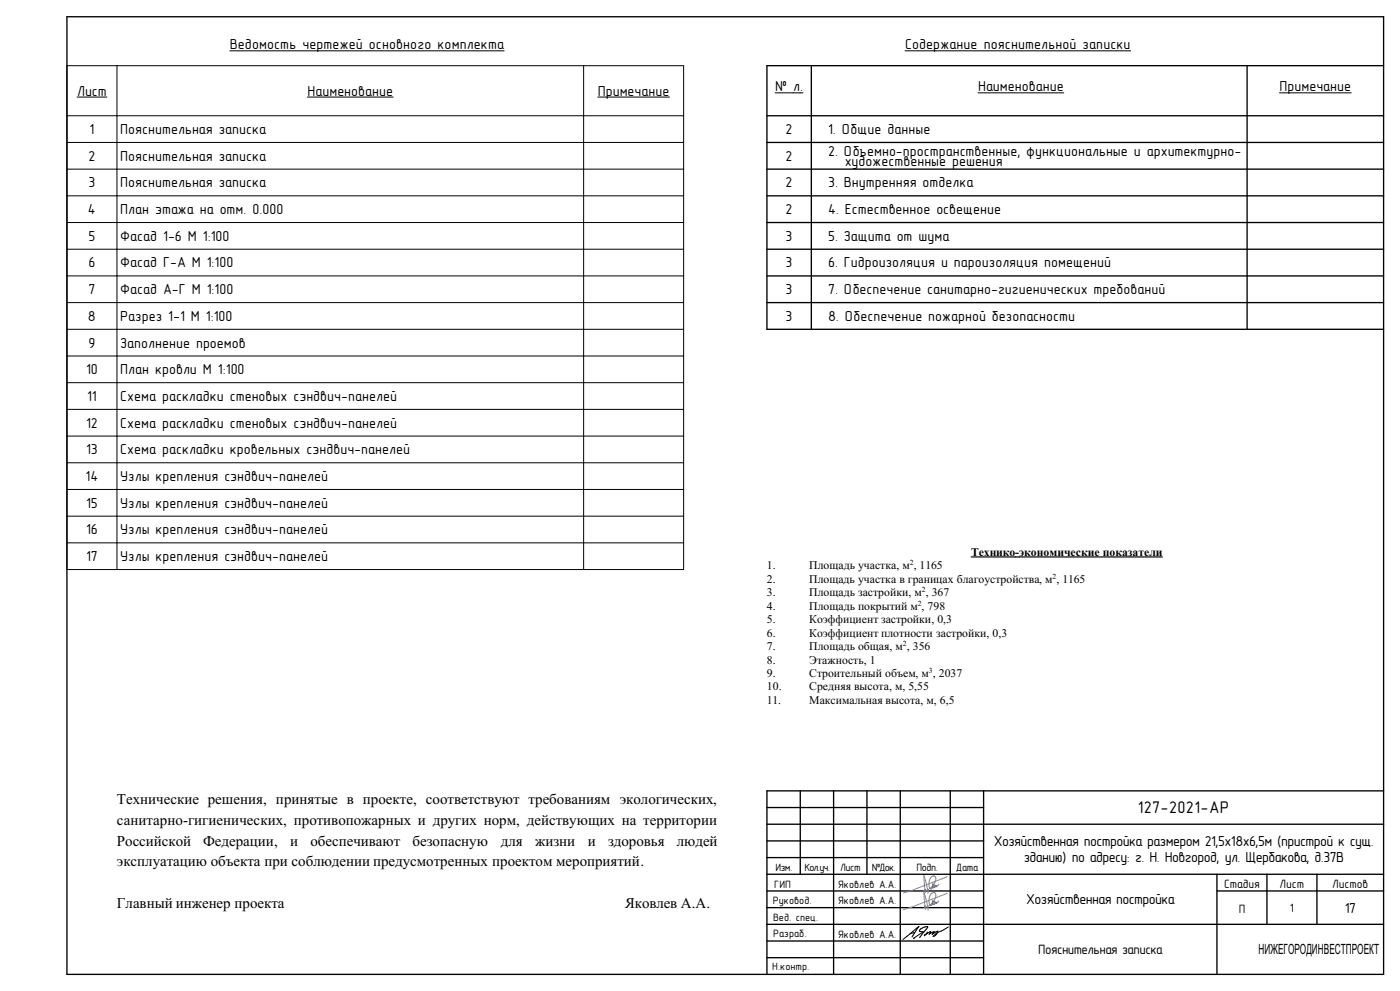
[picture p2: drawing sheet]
<svg xmlns="http://www.w3.org/2000/svg" width="420mm" height="297mm" viewBox="0 0 420 297" stroke-linecap="round" stroke-linejoin="round" font-family="sans-serif">
<defs><g id="words">
<text font-size="5.1" x="341.3" y="243.7">127-2021-АР</text>
<g font-size="4.5">
<text x="35.1" y="241.1">Технические решения, принятые в проекте, соответствуют требованиям экологических,</text>
<text x="35.1" y="247.2">санитарно-гигиенических, противопожарных и других норм, действующих на территории</text>
<text x="35.1" y="253.4">Российской</text>
<text x="61" y="253.4">Федерации,</text>
<text x="87.1" y="253.4">и</text>
<text x="93.2" y="253.4">обеспечивают</text>
<text x="123.8" y="253.4">безопасную</text>
<text x="150.2" y="253.4">для</text>
<text x="160.5" y="253.4">жизни</text>
<text x="176.3" y="253.4">и</text>
<text x="182.4" y="253.4">здоровья</text>
<text x="203" y="253.4">людей</text>
<text x="35.1" y="259.6">эксплуатацию объекта при соблюдении предусмотренных проектом мероприятий.</text>
<text x="35.1" y="272">Главный инженер проекта</text>
<text x="187.5" y="272">Яковлев А.А.</text>
</g>
<g font-size="4.4">
<text x="69" y="14.8">Ведомость чертежей основного комплекта</text>
<text x="271.5" y="14.8">Содержание пояснительной записки</text>
<text x="23.1" y="28.6">Лист</text>
<text x="92.2" y="28.6">Наименование</text>
<text x="179.3" y="28.6">Примечание</text>
<text x="232.6" y="27.4">№ л.</text>
<text x="293.4" y="27.4">Наименование</text>
<text x="383.8" y="27.4">Примечание</text>
<text x="26.8" y="40.1">1</text>
<text x="36.1" y="40.1">Пояснительная записка</text>
<text x="235.7" y="40.1">2</text>
<text x="248.4" y="40.1">1. Общие данные</text>
<text x="248.4" y="46.7">2. Объемно-пространственные, функциональные и архитектурно-</text>
<text x="26.5" y="48.1">2</text>
<text x="36.1" y="48.1">Пояснительная записка</text>
<text x="235.7" y="48.1">2</text>
<text x="253.4" y="49.6">художественные решения</text>
<text x="26.5" y="56.1">3</text>
<text x="36.1" y="56.1">Пояснительная записка</text>
<text x="235.7" y="56.1">2</text>
<text x="248.4" y="56.1">3. Внутренняя отделка</text>
<text x="26.4" y="64.1">4</text>
<text x="36.1" y="64.1">План этажа на отм. 0.000</text>
<text x="235.7" y="64.1">2</text>
<text x="248.4" y="64.1">4. Естественное освещение</text>
<text x="26.5" y="72.1">5</text>
<text x="36.1" y="72.1">Фасад 1-6 М 1:100</text>
<text x="235.7" y="72.1">3</text>
<text x="248.4" y="72.1">5. Защита от шума</text>
<text x="26.5" y="80.1">6</text>
<text x="36.1" y="80.1">Фасад Г-А М 1:100</text>
<text x="235.7" y="80.1">3</text>
<text x="248.4" y="80.1">6. Гидроизоляция и пароизоляция помещений</text>
<text x="26.5" y="88.1">7</text>
<text x="36.1" y="88.1">Фасад А-Г М 1:100</text>
<text x="235.7" y="88.1">3</text>
<text x="248.4" y="88.1">7. Обеспечение санитарно-гигиенических требований</text>
<text x="26.4" y="96.1">8</text>
<text x="36.1" y="96.1">Разрез 1-1 М 1:100</text>
<text x="235.7" y="96.1">3</text>
<text x="248.4" y="96.1">8. Обеспечение пожарной безопасности</text>
<text x="26.5" y="104.1">9</text>
<text x="36.1" y="104.1">Заполнение проемов</text>
<text x="25.8" y="112.1">10</text>
<text x="36.1" y="112.1">План кровли М 1:100</text>
<text x="26.1" y="120.1">11</text>
<text x="36.1" y="120.1">Схема раскладки стеновых сэндвич-панелей</text>
<text x="25.8" y="128.1">12</text>
<text x="36.1" y="128.1">Схема раскладки стеновых сэндвич-панелей</text>
<text x="25.8" y="136.1">13</text>
<text x="36.1" y="136.1">Схема раскладки кровельных сэндвич-панелей</text>
<text x="25.7" y="144.1">14</text>
<text x="36.1" y="144.1">Узлы крепления сэндвич-панелей</text>
<text x="25.8" y="152.1">15</text>
<text x="36.1" y="152.1">Узлы крепления сэндвич-панелей</text>
<text x="25.8" y="160.1">16</text>
<text x="36.1" y="160.1">Узлы крепления сэндвич-панелей</text>
<text x="25.8" y="168.1">17</text>
<text x="36.1" y="168.1">Узлы крепления сэндвич-панелей</text>
<text x="298.1" y="253.5">Хозяйственная постройка размером 21,5х18х6,5м (пристрой к сущ.</text>
<text x="307.1" y="258.4">зданию) по адресу: г. Н. Новгород, ул. Щербакова, д.37В</text>
<text x="307.9" y="271">Хозяйственная постройка</text>
<text x="403.5" y="273.5">17</text>
</g>
<text font-size="4.2" x="377.6" y="286">НИЖЕГОРОДИНВЕСТПРОЕКТ</text>
<text font-size="4.1" x="311.5" y="285.9">Пояснительная записка</text>
<g font-size="3.6">
<text x="367.3" y="266.1">Стадия</text>
<text x="383.8" y="266.1">Лист</text>
<text x="399.7" y="266.1">Листов</text>
<text x="371.7" y="273.6">П</text>
<text x="387" y="273.2">1</text>
</g>
<g font-size="3.5">
<text x="291.3" y="166.6">Технико-экономические показатели</text>
<text x="230.1" y="170.6">1.</text>
<text x="242.8" y="170.6">Площадь участка, м , 1165</text>
<text x="230.1" y="174.6">2.</text>
<text x="230.1" y="178.7">3.</text>
<text x="242.8" y="174.6">Площадь участка в границах благоустройства, м , 1165</text>
<text x="242.8" y="178.7">Площадь застройки, м , 367</text>
<text x="230.1" y="182.7">4.</text>
<text x="242.8" y="182.7">Площадь покрытий м , 798</text>
<text x="230.1" y="186.7">5.</text>
<text x="230.1" y="190.8">6.</text>
<text x="242.8" y="186.7">Коэффициент застройки, 0,3</text>
<text x="242.8" y="190.8">Коэффициент плотности застройки, 0,3</text>
<text x="230.1" y="194.8">7.</text>
<text x="242.8" y="194.8">Площадь общая, м , 356</text>
<text x="230.1" y="198.9">8.</text>
<text x="230.1" y="202.9">9.</text>
<text x="242.8" y="198.9">Этажность, 1</text>
<text x="242.8" y="202.9">Строительный объем, м , 2037</text>
<text x="230.1" y="206.9">10.</text>
<text x="242.8" y="206.9">Средняя высота, м, 5,55</text>
<text x="230.1" y="211">11.</text>
<text x="242.8" y="211">Максимальная высота, м, 6,5</text>
</g>
<g font-size="3.2">
<text x="232.6" y="260.9">Изм.</text>
<text x="241.4" y="260.9">Кол.уч.</text>
<text x="252.1" y="260.9">Лист</text>
<text x="261.5" y="260.9">№Док.</text>
<text x="275" y="260.9">Подп.</text>
<text x="286.8" y="260.9">Дата</text>
<text x="232.3" y="266.2">ГИП</text>
<text x="251.4" y="266.2">Яковлев А.А.</text>
<text x="231.9" y="271">Руковод.</text>
<text x="251.4" y="271">Яковлев А.А.</text>
<text x="231.9" y="276.1">Вед. спец.</text>
<text x="232" y="280.9">Разраб.</text>
<text x="251.4" y="281.1">Яковлев А.А.</text>
<text x="231.7" y="290.8">Н.контр.</text>
</g>
<g font-size="2.3">
<text x="272.9" y="169.5">2</text>
<text x="315.8" y="173.5">2</text>
<text x="276.6" y="177.5">2</text>
<text x="275.3" y="181.6">2</text>
<text x="270.9" y="193.7">2</text>
<text x="278.7" y="201.8">3</text>
</g>
</g></defs>
<g fill="none" stroke="#000" stroke-width=".4">
<path d="M20.1 5h395v287h-395zM243.4 19.7v79M374.1 19.7v79M415.1 19.7h-185v79h185M230.1 34.7h185M230.1 42.7h185M230.1 50.7h185M230.1 58.7h185M230.1 66.7h185M230.1 74.7h185M230.1 82.7h185M230.1 90.7h185"/>
<path d="M240.1 237v25M250.1 237v55M260.1 237v25M270.1 237v55M285.1 237v55M295.1 237v55M415.1 237h-185v55M230.1 247h185M230.1 257h65M230.1 242h65M230.1 252h65M230.1 262h185"/>
<path d="M230.1 267h65M230.1 277h185M230.1 272h65M365.1 262v30M365.1 267h50M380.1 262v15M395.1 262v15M230.1 287h65M230.1 282h65"/>
</g>
<g fill="none" stroke="#000" stroke-width=".3">
<path d="M20.1 19.7h185v151h-185zM35.1 19.7v151M69 15.2h82.2M175.1 19.7v151M271.5 15.2h67.7M20.1 34.7h185M23.1 29.1h9M92.2 29.1h25.7M179.3 29.1h21.6M232.6 27.8h8.3M293.4 27.8h25.7M383.8 27.8h21.6"/>
<path d="M20.1 58.7h185M20.1 50.7h185M20.1 42.7h185M20.1 74.7h185M20.1 66.7h185M20.1 98.7h185M20.1 90.7h185M20.1 82.7h185M20.1 114.7h185M20.1 106.7h185M20.1 138.7h185M20.1 130.7h185"/>
<path d="M20.1 122.7h185M20.1 154.7h185M20.1 146.7h185M20.1 162.7h185M274.4 279.5l-1.3 .3M278.3 279.3l-1 1.1 1.3-.9 .6-.2-.5 .7M278.7 280l.9-.6 .7-.1-.6 .7 1.7-1-.8 1.4-.7 .2 .2-.2M284.5 277.8l-3.3 1.7-.9 .7M273.6 280.8l2.1-3.1-4.8 3.8M275.9 281l2.4-3.1a2.14 2.14 0 0 0-2.4 1.2l1.1 .1-3 2h.3"/>
</g>
<g fill="none" stroke="#5e5eff" stroke-width=".3">
<path d="M277.6 272.5l-.4-5.1 1.2 4.5v.9M277.6 267.6l-.4-5.2 1.2 4.5v.9M279.9 271.1l-.1-1.2-.5 1.5a2.64 2.64 0 0 1 .7-3.9h.4a1.92 1.92 0 0 1-.5 2.8 2.94 2.94 0 0 1-2.6 1.6l.4-.5M279.9 264.9v1.2M279.9 271.1h.1M279.9 264.9v.1M279.9 266.1h.1M279.9 265l-.6 1.4a2.64 2.64 0 0 1 .7-3.9l.4 .1a1.92 1.92 0 0 1-.5 2.7 2.94 2.94 0 0 1-2.6 1.6l.4-.5M280.3 270.3v.7l.4-.7v.3M280.3 266v-.8l-.4 .9M280.3 266h.1M280.3 270.2v.1"/>
<path d="M280.3 270.3l-.4 .8M280.7 265.4l-.4 .6M280.7 265.3v.1M280.7 270.6h.1M280.8 265.5v.1M280.9 270.4l-.1 .2M280.9 270.4h.1M280.9 265.5h-.1M280.9 265.5h.1M280.9 265.5v.1M280.9 265.6h.1M281.6 270.1l-.6 .6-.1-.3"/>
<path d="M281.6 265.1l-.6 .6-.1-.1M281.6 270.1h.1M281.6 265.1h.1M284.1 267.7l-13.1 4.9M284.1 262.8l-13.1 4.9"/>
</g>
<path d="M291.3 166.9h57.4" fill="none" stroke="#000" stroke-width=".35"/>
<use href="#words"/>
</svg>
